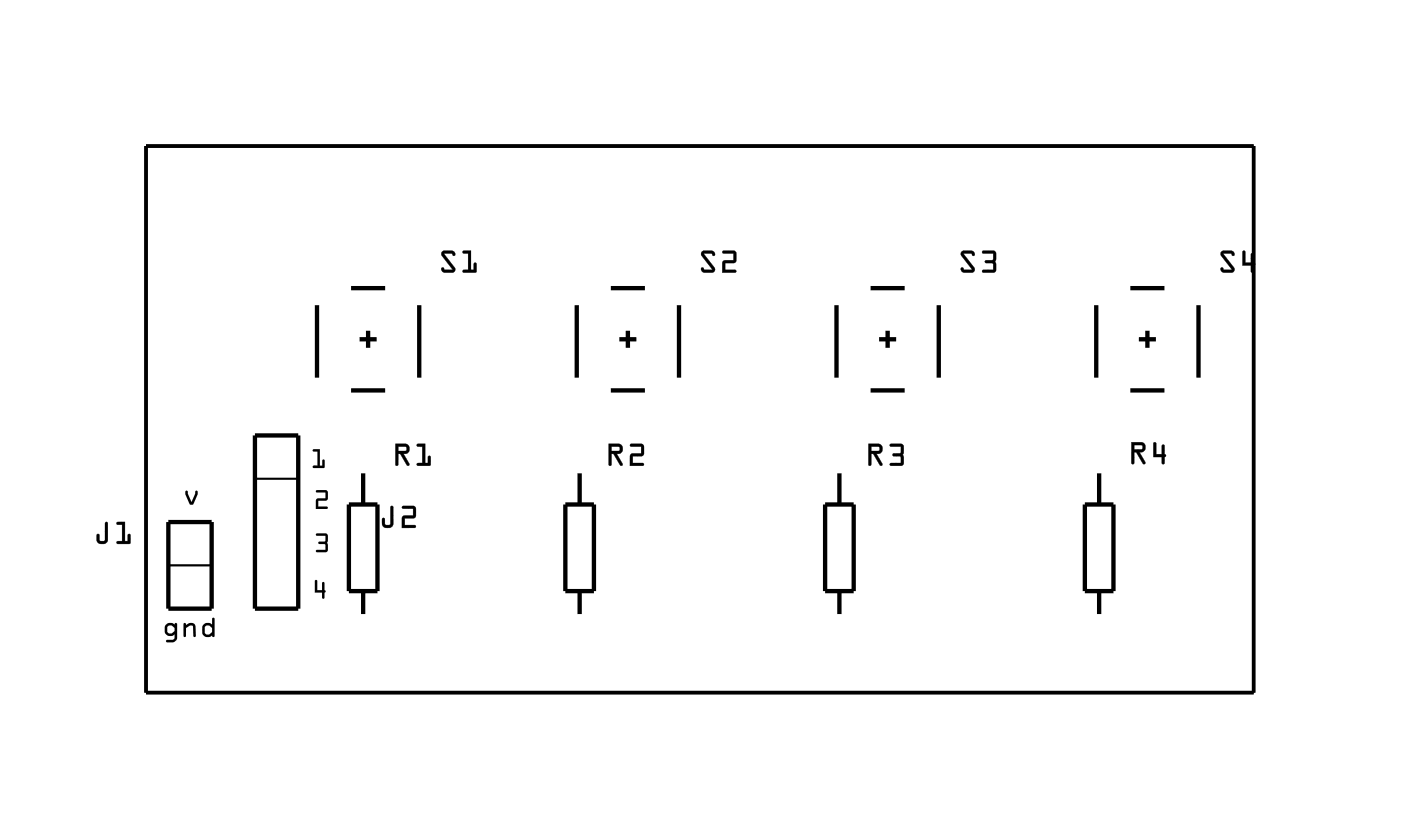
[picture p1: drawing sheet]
<svg xmlns="http://www.w3.org/2000/svg" width="82mm" height="49mm" viewBox="0 0 82 49" stroke-linecap="round" stroke-linejoin="round" font-family="sans-serif">
<path d="M8.6 8.6h65v32h-65z" fill="none" stroke="#000" stroke-width=".2"/>
<g fill="#000">
<path d="M10.9 28.8h.1l.2 .7 .3-.7h.1v.2l-.3 .6h-.2l-.2-.6zM18.4 26.4l.4-.1v1h.1v-.3h.1v.4h-.6v-.1h.2v-.8h-.2zM18.5 34l.1 .1v.5h.3v-.4h.1l.1 .5-.1 .4h-.1v-.3h-.4zM18.6 28.8l.5-.1a.43 .43 0 0 1 0 .7h-.4v.3h.5v.1l-.7 .1 .1-.6 .5-.1v-.3h-.5zM18.6 31.3h.5a.44 .44 0 0 1 .1 .5v.5v.1h-.7l.1-.1h.5v-.4l-.4-.1 .4-.1v-.3h-.5z"/>
<path d="M25.9 14.8v.2l.6 .8h-.4l-.2-.1a.18 .18 0 0 0 0 .2 .18 .18 0 0 0 .2 .1h.5l.1-.2-.6-.9h.4l.1 .1a.17 .17 0 0 0 .1-.2 .17 .17 0 0 0-.2-.1h-.4zM27.2 14.7v.2h.3v.9h-.3v.2h.7v-.6l-.1 .1v.3h-.2v-1.1z"/>
<path d="M25.9 14.8v.2l.7 .8h-.5l-.2-.1v.2l.2 .1a.43 .43 0 0 0 .6-.2l-.7-.9h.5a.11 .11 0 0 0 .1 .1 .11 .11 0 0 0 .1-.1l-.2-.2h-.4zM25.9 14.8l.1-.1h.5l.2 .1v.2h-.1l-.1-.1h-.4l.6 .8v.2l-.1 .1h-.5l-.2-.1 .1-.2 .1 .1h.4l-.6-.8zM27.1 14.8l.1 .1h.3v.9h-.3v.2h.7v-.6l-.1 .1v.3h-.2v-1.1zM27.2 14.7h.4v1.1h.2v-.3l.1-.1v.6h-.8l.1-.2h.3v-.9h-.3z"/>
<path d="M41.2 14.8v.2l.6 .8h-.5l-.1-.1a.18 .18 0 0 0 0 .2 .18 .18 0 0 0 .2 .1h.4l.2-.2-.7-.9h.4l.2 .1a.17 .17 0 0 0 0-.2 .17 .17 0 0 0-.2-.1h-.4zM42.4 14.7v.2h.6v.4h-.6v.7h.8l-.1-.2h-.6v-.4h.6a.42 .42 0 0 0-.1-.7z"/>
<path d="M41.2 14.8v.2l.6 .8h-.5l-.1-.1v.2l.1 .1a.43 .43 0 0 0 .6-.2l-.6-.9h.4a.11 .11 0 0 0 .1 .1 .11 .11 0 0 0 .2-.1l-.2-.2h-.5zM41.2 14.8l.1-.1h.5l.1 .1 .1 .2h-.1l-.2-.1h-.4l.6 .8v.2l-.1 .1h-.5l-.2-.1 .1-.2 .1 .1h.5l-.6-.8zM42.4 14.8v.1h.6v.4h-.6v.7h.8l-.1-.2h-.6v-.4h.6l.1-.1v-.5zM42.4 14.7h.7a.44 .44 0 0 1 .1 .6l-.1 .1h-.6v.4h.6l.1 .2h-.8v-.7h.6v-.4h-.6z"/>
<path d="M56.4 14.8v.2l.6 .8h-.4l-.2-.1a.18 .18 0 0 0 0 .2 .18 .18 0 0 0 .2 .1h.5l.1-.2-.7-.9h.5l.1 .1a.17 .17 0 0 0 .1-.2 .17 .17 0 0 0-.3-.1h-.4zM57.6 14.7l.1 .2h.6v.3l-.4 .1h-.1l.1 .1 .3 .1 .1 .3h-.6l-.1 .2h.8v-.2v-.4a.49 .49 0 0 0-.1-.7z"/>
<path d="M56.4 14.8v.2l.6 .8h-.4l-.2-.1v.2l.2 .1a.43 .43 0 0 0 .6-.2l-.7-.9h.5a.11 .11 0 0 0 .1 .1 .11 .11 0 0 0 .1-.1l-.2-.2h-.5zM56.4 14.8l.1-.1h.5l.2 .1v.2h-.1l-.1-.1h-.5l.7 .8v.2l-.1 .1h-.5l-.2-.1v-.2l.2 .1h.4l-.6-.8zM57.6 14.8l.1 .1h.6v.3l-.5 .1 .5 .2v.3h-.6l-.1 .1 .1 .1 .7-.1v-.7a.4 .4 0 0 0-.1-.5zM57.6 14.7l.8 .1v1v.2h-.8l.1-.2h.6l-.1-.4h-.4v-.1l.4-.1 .1-.3h-.6z"/>
<path d="M71.6 14.8v.2l.7 .8h-.5l-.1-.1a.18 .18 0 0 0-.1 .2 .18 .18 0 0 0 .3 .1h.4l.1-.2-.6-.9h.4l.1 .1a.17 .17 0 0 0 .1-.2 .17 .17 0 0 0-.2-.1h-.4zM72.9 14.7v.9h.5v.3l.1 .1 .1-.5v-.1v-.5l-.1-.1-.1 .1v.5h-.3v-.6z"/>
<path d="M71.6 14.8v.2l.7 .8h-.5l-.1-.1-.1 .2 .2 .1a.43 .43 0 0 0 .6-.2l-.6-.9h.4a.11 .11 0 0 0 .1 .1 .11 .11 0 0 0 .1-.1l-.2-.2h-.4zM71.6 14.8l.2-.1h.4l.2 .1v.2h-.1l-.1-.1h-.4l.6 .8v.2l-.1 .1h-.5l-.2-.1 .1-.2 .1 .1h.5l-.7-.8zM72.9 14.8v.8h.5v.3l.1 .1v-.4l.1-.1-.1-.1 .1-.5-.1-.1-.1 .1v.5h-.3v-.6zM72.9 14.7l.2 .1v.6h.3v-.5l.1-.1 .1 .1v.5v.1v.1l-.1 .4-.1-.1v-.3h-.5z"/>
<path d="M6.2 30.6l-.1 1.1h-.2l-.1-.4a.34 .34 0 0 0 .1 .6 .34 .34 0 0 0 .4-.4v-.8zM6.9 30.6v.2h.3v.9h-.3v.2h.7v-.6l-.1 .1v.3h-.2v-1.1z"/>
<path d="M6.2 30.6l-.1 1.1h-.2l-.1-.3h-.1v.3l.2 .2 .3-.1 .1-.1v-1zM6.2 30.6l.1 .1v1l-.2 .2a.36 .36 0 0 1-.4-.1 .36 .36 0 0 1 0-.4l.1-.1 .1 .4h.2zM6.8 30.7l.1 .1h.3v.9h-.3v.2h.7v-.6l-.1 .1v.3h-.2v-1.1zM6.9 30.6h.4v1.1h.2v-.3l.1-.1v.6h-.8l.1-.2h.3v-.9h-.3z"/>
<path d="M9.7 36.7a.38 .38 0 0 0 0 .5 .38 .38 0 0 0 .5 0v.3h-.4v.2a.4 .4 0 0 0 .6-.3v-.8h-.2l-.3-.1zM9.8 36.9a.25 .25 0 0 1 .5 0 .25 .25 0 0 1-.5 0zM10.8 36.6v.7v.1l.1-.1a.4 .4 0 0 1 .4-.6l.1 .7 .1-.1v-.4a.31 .31 0 0 0-.2-.3 .31 .31 0 0 0-.4 .1v-.2zM11.9 36.7a.44 .44 0 0 0 .2 .7l.3-.1 .1 .1 .1-.1v-1h-.2v.3l-.3-.1zM12 36.8a.26 .26 0 0 1 .4 0 .26 .26 0 0 1 0 .3 .26 .26 0 0 1-.4 0z"/>
<path d="M9.7 36.7v.2v.3l.2 .1 .3-.1v.3h-.4v.1l.4 .1 .2-.3v-.8l-.1-.1-.1 .1-.3-.1zM9.7 36.7l.2-.2 .3 .1 .1-.1 .1 .1v.8a.34 .34 0 0 1-.4 .3h-.2v-.1l.4-.1v-.3l-.3 .1-.2-.1v-.3zM9.8 36.9a.24 .24 0 0 1 .4 0 .24 .24 0 0 1-.4 0zM9.8 36.9a.24 .24 0 0 0 .4 0 .24 .24 0 0 0-.4 0zM10.8 36.6v.7h.1v-.5l.4-.1 .1 .6 .1 .1-.1-.8-.3-.1-.2 .2v-.1zM10.8 36.6l.1-.1v.2l.2-.2 .3 .1 .1 .8-.2-.1v-.6l-.4 .1v.5h-.1zM11.9 36.7v.6l.2 .1 .3-.1h.2v-1.1l-.2 .1v.3l-.3-.1zM11.9 36.7l.2-.2 .3 .1v-.3h.2v1l-.1 .1-.1-.1-.1 .1a.39 .39 0 0 1-.4-.2 .39 .39 0 0 1 0-.4zM12 36.8l.3-.1 .1 .1v.3l-.1 .1-.3-.1zM12 36.8v.3l.3 .1 .1-.1v-.3l-.1-.1z"/>
<path d="M10.9 28.8v.2l.2 .6h.2l.3-.6v-.2h-.1l-.3 .7-.2-.7zM10.9 28.8h.1l.2 .7 .3-.7h.1v.2l-.3 .6h-.2l-.2-.6z"/>
<path d="M18.4 26.4v.1h.2v.8h-.2v.1h.6v-.4h-.1v.3h-.1v-1zM18.4 26.4l.4-.1v1h.1v-.3h.1v.4h-.6v-.1h.2v-.8h-.2z"/>
<path d="M18.5 34v.8h.4v.3h.1l.1-.4-.1-.5h-.1v.4h-.3v-.5zM18.5 34l.1 .1v.5h.3v-.4h.1v.4l.1 .1-.1 .4h-.1v-.3h-.4z"/>
<path d="M18.6 28.8v.1h.5v.3l-.5 .1-.1 .6 .7-.1v-.1h-.5v-.3h.4l.1-.1v-.5zM18.6 28.8l.5-.1a.38 .38 0 0 1 .1 .5l-.1 .2h-.4v.3h.5v.1l-.7 .1 .1-.6 .5-.1v-.3h-.5z"/>
<path d="M18.6 31.3v.1h.5v.3l-.4 .1 .4 .1v.4h-.5l-.1 .1h.7v-.1v-1zM18.6 31.3h.6v1v.1h-.7l.1-.1h.5v-.4l-.4-.1 .4-.1v-.3h-.5z"/>
<path d="M22.9 29.7v1.1h-.3l-.1-.4a.34 .34 0 0 0 .1 .6 .34 .34 0 0 0 .5-.4v-.9zM23.6 29.7v.1h.6v.4l-.6 .1v.7l.8-.1-.1-.1h-.6v-.4h.6a.42 .42 0 0 0-.1-.7z"/>
<path d="M22.9 29.7v1.1h-.3v-.4h-.2v.3l.2 .3 .4-.1 .1-.2v-1zM22.9 29.7h.2v1l-.3 .3a.36 .36 0 0 1-.4-.1 .36 .36 0 0 1 0-.5h.2l.1 .4h.2zM23.6 29.7v.1h.6v.4l-.6 .1v.7l.8-.1-.1-.1h-.6v-.4h.6l.1-.1v-.6zM23.6 29.7h.7a.44 .44 0 0 1 .1 .6l-.1 .1h-.6v.4h.6l.1 .1-.8 .1v-.7l.6-.1v-.4h-.6z"/>
<path d="M23.2 26v1.3h.2v-.7h.1l.4 .7h.1l-.3-.7a.3 .3 0 0 0 .3-.2 .3 .3 0 0 0-.2-.4zM23.4 26.2h.4v.2l-.4 .1zM24.5 26v.2h.3v1h-.3v.1h.7v-.6l-.1 .1v.4h-.2v-1.2z"/>
<path d="M23.2 26v1.3h.2v-.7h.1l.4 .7h.1l-.3-.7h.1l.2-.2v-.3l-.2-.1zM23.2 26h.3a.4 .4 0 0 1 .5 .3v.3h-.3l.3 .6v.1h-.1l-.4-.7h-.1v.7h-.1zM23.4 26.2h.4l.1 .2-.5 .1zM23.4 26.2v.3l.4-.1v-.2zM24.5 26.1v.1h.3v1h-.3v.1h.7v-.5h-.1v.4h-.2v-1.2zM24.5 26h.5l-.1 1.2h.2v-.4l.1-.1v.6h-.7v-.1h.3v-1h-.3z"/>
<path d="M35.7 26l.1 1.3h.1v-.7h.1l.4 .7h.1l-.3-.7a.3 .3 0 0 0 .3-.2 .3 .3 0 0 0-.2-.4zM35.9 26.2h.4l.1 .2-.5 .1zM37 26v.2h.6v.4h-.6v.7h.8l-.1-.1h-.6v-.4h.6a.42 .42 0 0 0-.1-.8z"/>
<path d="M35.7 26v1.3h.2v-.7h.1l.4 .7h.1l-.3-.7h.1l.2-.2v-.3l-.2-.1zM35.7 26h.3a.4 .4 0 0 1 .5 .3v.3h-.3l.3 .6v.1h-.1l-.4-.7h-.1v.7h-.1zM35.9 26.2h.4l.1 .2-.5 .1zM35.9 26.2v.3l.5-.1-.1-.2zM37 26.1v.1h.6v.4h-.6v.7h.8l-.1-.1h-.6v-.4h.5l.2-.1-.1-.6zM37 26h.7a.44 .44 0 0 1 .1 .6l-.2 .2h-.5v.4l.6-.1 .1 .2h-.8v-.7h.6v-.4h-.6z"/>
<path d="M51 26v1.3h.1v-.7h.1l.4 .7h.1l-.3-.7a.3 .3 0 0 0 .4-.2 .3 .3 0 0 0-.3-.4zM51.1 26.2h.4l.1 .2-.5 .1zM52.2 26l.1 .2h.6l-.1 .4h-.4v.1v.1h.4l.1 .4h-.6l-.1 .1h.7l.1-.1v-.5a.49 .49 0 0 0-.2-.7z"/>
<path d="M51 26v1.3h.1v-.7h.1l.4 .7h.1l-.3-.7h.2l.2-.2-.1-.3-.1-.1zM50.9 26h.4a.4 .4 0 0 1 .5 .3l-.1 .3h-.3l.4 .6v.1h-.2l-.4-.7h-.1v.7h-.1zM51.1 26.2h.4l.1 .2-.5 .1zM51.1 26.2v.3l.5-.1-.1-.2zM52.2 26.1l.1 .1h.6l-.1 .4h-.4v.1l.4 .1 .1 .4h-.6h-.1l.1 .1h.7v-.8a.4 .4 0 0 0-.1-.5zM52.2 26l.8 .1v1.1l-.1 .1h-.7l.1-.2 .6 .1-.1-.4h-.4v-.1v-.1h.4l.1-.4h-.6z"/>
<path d="M66.4 25.9v1.3h.1v-.7h.2l.4 .7h.1l-.3-.7a.3 .3 0 0 0 .3-.2 .3 .3 0 0 0-.2-.4zM66.5 26.1h.5v.2l-.5 .1zM67.7 26v.8h.5v.4h.1l.1-.5-.1-.1v-.5h-.1v.5h-.4v-.6z"/>
<path d="M66.4 25.9v1.3h.1v-.7h.2l.4 .7h.1l-.4-.7h.2l.2-.2-.1-.3-.1-.1zM66.4 25.9h.3a.4 .4 0 0 1 .5 .3l-.1 .3h-.2l.3 .6v.1h-.1l-.4-.7h-.2l.1 .7h-.2zM66.5 26.1h.5v.2l-.5 .1zM66.5 26.1v.3l.5-.1v-.2zM67.7 26v.8h.5v.4h.1v-.4h.1l-.1-.2v-.5h-.1v.5h-.4v-.6zM67.7 26h.1v.6h.4v-.5h.1v.5l.1 .1-.1 .1v.4h-.1v-.4h-.5z"/>
</g>
<g fill="none" stroke="#000" stroke-width=".25">
<path d="M18.6 17.9v4.3M20.6 16.9h2M21.1 19.9h1M21.6 19.4v1M24.6 17.9v4.3M33.8 17.9v4.3M35.8 16.9h2M36.3 19.9h1M36.8 19.4v1M39.8 17.9v4.3M49.1 17.9v4.3M51.1 16.9h2"/>
<path d="M51.6 19.9h1M52.1 19.4v1M55.1 17.9v4.3M64.3 17.9v4.3M66.3 16.9h2M66.8 19.9h1M67.3 19.4v1M70.3 17.9v4.3M9.9 30.6h2.5v5.1h-2.5zM15 25.5h2.5v10.2h-2.5zM20.5 29.6h1.6v5.1h-1.6zM20.6 22.9h2"/>
<path d="M21.3 27.8v1.8M21.3 34.7v1.3M33.2 29.6h1.6v5.1h-1.6zM34 27.8v1.8M34 34.7v1.3M35.8 22.9h2M48.4 29.6h1.7v5.1h-1.7zM49.2 27.8v1.8M49.2 34.7v1.3M51.1 22.9h2M63.6 29.6h1.7v5.1h-1.7zM64.5 27.8v1.8"/>
<path d="M64.5 34.7v1.3M66.3 22.9h2"/>
</g>
<path d="M9.9 33.2h2.5M15 28.1h2.5" fill="none" stroke="#000" stroke-width=".13"/>
</svg>
